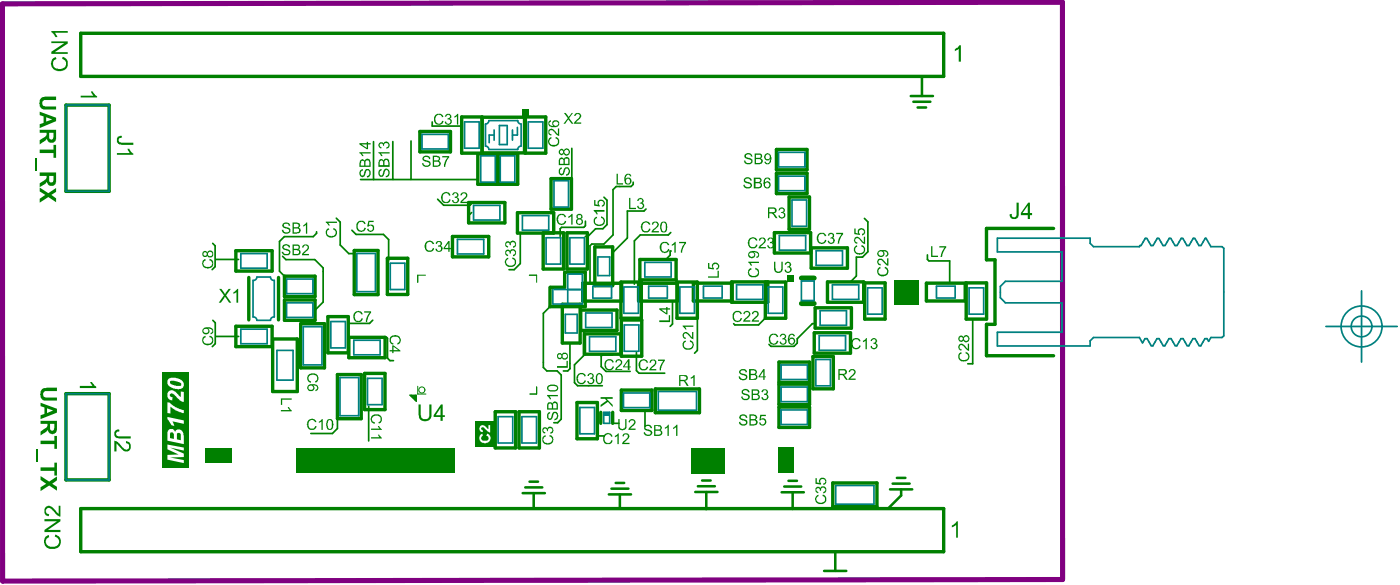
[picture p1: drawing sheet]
<svg xmlns="http://www.w3.org/2000/svg" width="274mm" height="115mm" viewBox="0 0 274 115" stroke-linecap="round" stroke-linejoin="round" font-family="sans-serif">
<g fill="none" stroke="#008000" stroke-width=".33">
<path d="M88.6 15.1h1.3M73.2 35.2h.1M80.5 35.2h.1M84.7 23.9v.8M85.8 39l1.2 1.2M92.4 39.9l-.3 .3M118.4 38.6l.6 .6M123.7 36.6h-2.9l-.6 .6M41.7 47.7l.5 .5M42.2 52.3l-.6 .5M54.8 53.2l1 .9M55.4 50.2l.6 .7"/>
<path d="M55.7 46.4l-.9 .9M61.7 50.9l1.6 1.6v.7M62.1 45.4v.3l-.7 .7M63.3 59.2l-1.5 1.6M66.7 43.5v4.5M69 45.1l.8 .8M75.2 45.9l1 1.1M92.5 41.7l-.4 .3M102 51.7l-1.2 1.2h-1M110.1 44.6l-.3 .2v1.5M114.8 43.3v.9l-.3 .4M116 47.8l-.3 .4"/>
<path d="M116.8 44.8l-1.6 1.5h-.5M119 44l-.8 .8M120.2 46l-1.8 1.8M123 46.6l-2.9 2.9M125.5 46.1h5.5M126.7 41l-.4 .4M130.5 50.9h-4.9l-.1 .1v1.5M42.2 67.4l-.6 .5M74.9 66.1h.9l.2 .2M106.5 71v1l.7 .7h2l.8 .8M107.8 60.1l-1.3 1.3M111.7 71.2v1.1l-.4 .4"/>
<path d="M112.6 71.5v3.5l.6 .6h2.2M114.4 64.8v4.9M117.9 71.8l.9 1h4.7M120.1 69.6h-2l-.2 .2M124.8 72.6l.5 .5h5M131.8 63.5l-.4 .5M136.7 68.7l-.5 .5M66.1 84l-.9 1M72.3 89.2l.2 .2h1.5M110 82.1l-.7 .8h-.7M120.1 83h1.2M126.2 80.6h.2"/>
</g>
<g fill="none" stroke="#008000" stroke-width=".67">
<path d="M55.8 58.8v4M61.8 58.8v4M106.5 52.7h4M106.5 45.6h4M125.4 50.9v3.9M132.5 50.9v3.9M132.7 55.3h4M46.2 63.9v4M53.3 63.9v4M64.3 69.2h4M64.3 62.1h4M71.5 73.2h4"/>
<path d="M113.1 78.9h4M114.6 65.4v4M121.7 65.4v4M132.7 62.4h4M71.5 80.3h4M113.1 86h4M120.1 80.8v2.2"/>
</g>
<path d="M83.4 53.9h-1.5v1.4M105.2 53.9v1.4M80.4 77.4l1.1 1.1v-1M80.4 77.4h1.2v1.3zM81 77.6l.6 .6M81.3 77.5v.4l.1-.3-.3-.1 .5 1M81.4 77.4v1M81.5 77.4v1M81.6 77.5h-1.1l1 .9-.9-1 .9 .9M81.9 77.2h1.6" fill="none" stroke="#008000" stroke-width=".2"/>
<path d="M119.9 95.8h3.3M120.7 94.7h1.7" fill="none" stroke="#008000" stroke-width=".5"/>
<circle cx="131.4" cy="49.2" r=".17" fill="#008000"/>
<g fill="none" stroke="#008000" stroke-width=".33">
<path d="M70.7 35.2h22.9M73.2 27.8v7.4M77 27.7v7.5h.1M80.6 27.6v7.6M84.7 24.7h5.7M112.1 29.1v5.8M119 39.2v4.8M120.2 37.2v8.8M124.1 35.7v.4l-.4 .5M42.2 48.2v4.1M42.3 50.8l4.5 .1M54.8 47.3v5.9"/>
<path d="M55.7 46.4h5.7M56 50.9h5.7M63.3 53.2v6M65.9 42.8l.8 .7M66.7 48l1.7 1.7h.8M69.8 45.9h5.4M76.2 47v4.2M87 40.2h5.1M102 45.7v6M110.1 44.6h4.4M115.7 48.2v7.4M116 47.8h2.4"/>
<path d="M116.8 44.8h1.4M125.5 46.1l-1.1 1.1v8.5M126.3 41.4h-3.3v5.2M131.4 49.2v.8l-.9 .9M131.5 45.6l-.5 .5M131.8 59.1v4.4M169.5 42.8l.6 .7v5.8l-1 1.1h-1.2v3.7l-1.1 1.1M181.8 50v.8l.3 .3h4.1v4.1M41.7 62.8l.5 .5v4.1M42.4 65.9h4.4M72.3 79.6v6.8M73.1 62.8l-.7 .6h-4"/>
<path d="M76 66.3v3.9l.4 .5h.7M106.5 61.4v9.6M110 73.5v8.6M110.4 72.7h.9M111.7 67.3v3.9M114.4 69.7l-1.8 1.8M115.4 75.6h2.7M117.9 69.8v2M124.8 69.1v3.5M136.7 61.7v7M150 61.6v.7l-1.3 1.4h-4.6l-.3-.3M159.6 63.4h-.3l-3 3v.8l-.6 .7h-4.6l-.4-.4"/>
<path d="M190.7 62.6v8.7h-1M60.9 85h4.3M66.1 82.1v1.9M117.1 85.4h1.4M126.4 80.6v2.9"/>
</g>
<g fill="none" stroke="#008000" stroke-width=".5">
<path d="M178.5 18.8h4.4M179.1 19.9h3.3M180.7 15v3.8M179.9 21.1h1.7M102.5 96.6h4.3M103 95.5h3.3M103.8 94.4h1.7M104.6 96.7v3M119.4 96.9h4.3M121.5 96.9v2.7M136.3 96.4h4.4M136.8 95.3h3.3"/>
<path d="M137.6 94.2h1.7M138.5 96.4v3.4M153.2 96.5h4.4M153.7 95.4h3.4M154.6 94.2h1.6M155.4 96.5v3.3M174.5 95.9h4.3M175 94.8h3.3M175.8 93.7h1.7M176.7 95.9v1.2l-2.6 2.6M161.6 111.9h4.3M163.8 108.2v3.7"/>
</g>
<g fill="none" stroke="#008000" stroke-width=".67">
<path d="M15.8 6.5h169.2v8.5h-169.2zM12.9 20.6h8.5v16.9h-8.5zM82.3 25.8h6v4h-6zM90.5 22.9h4v7.1h-4zM91.9 39.7h7.1v4h-7.1zM93.7 30.1h7.8v6h-7.8zM94.5 23h8.3v7h-8.3M97.5 30.1v6M97.7 30.1v6M103 22.9h4v7.1h-4zM108 35h4v6h-4zM152.2 29.3h6v4h-6z"/>
<path d="M152.2 34h6v3.9h-6zM154.7 38.6h4v6.3h-4zM46.2 49.1h7.1v4h-7.1zM48.8 54.4v8.3M54.6 54.4v8.3M55.8 54.1h6v4h-6zM55.8 58.8h6M69.4 49.1h4.7v8.6h-4.7zM75.9 50.6h4v7.1h-4zM88.7 46.3h7.1v4h-7.1zM101.4 41.7h7.1v4h-7.1zM106.5 45.6v7.1"/>
<path d="M107.9 56.3h2.8M110.2 59.6h3.5v7.6h-3.5zM110.5 45.6v7.1M110.7 53.3h4v6.8h-6.9v-3.8M110.7 53.4v2.9M111.2 45.6h3.9v7.1h-3.9zM114.3 55.5h7.6v3.5h-7.6zM116.6 48.4h3.5v7.6h-3.5zM121.7 55.3h4v7.1h-4zM125.2 55.5h7.6v3.5h-7.6zM125.4 54.8h7.1M125.4 50.9h7.1"/>
<path d="M132.7 55.3v7.1M135.9 55.5h7.6v3.5h-7.6zM136.7 55.3v7.1M143.4 55.2h7.1v4h-7.1zM150 55.3h4v7.1h-4zM151.8 45.6h7.1v4h-7.1zM159 48.6h7.1v4h-7.1zM162.2 55.2h7.1v4h-7.1zM169.5 55.4h4v7.1h-4zM181.6 55.5h7.6v3.5h-7.6zM189.4 55.4h4v7.1h-4zM206.6 44.8h-13.2v6.1h1.7v12.7h-1.7v6.1h13.2"/>
<path d="M12.9 77.2h8.5v16.9h-8.5zM46.2 67.9h7.1M46.2 63.9h7.1M53.5 66.4h4.8v10.3h-4.8zM55.8 62.8h6M59 63.4h4.6v8.7h-4.6zM64.3 62.1v7.1M66.1 73.4h4.7v8.7h-4.7zM68.3 62.1v7.1M68.4 66.1h7.1v4h-7.1zM71.5 73.2v7.1M75.5 73.2v7.1"/>
<path d="M113.1 78.9v7.1M113.8 60.8h7.2v4h-7.2zM114.6 69.4h7.1M114.6 65.4h7.1M117.1 78.9v7.1M121.8 76.5h6v3.9h-6zM121.8 62.7h4v7.1h-4zM128.5 76.2h8.6v4.7h-8.6zM152.7 71h6v4h-6zM152.7 75.3h6v4h-6zM152.7 79.8h6v4h-6zM159.4 69.9h4v6.3h-4z"/>
<path d="M159.6 65.2h7.1v4h-7.1zM159.8 60.3h7.1v4h-7.1zM15.8 99.7h169.2v8.4h-169.2zM97.1 80.7h4v7.1h-4zM101.7 80.7h4v7.1h-4zM117.8 80.8v2.2M163.3 94.7h8.6v4.6h-8.6z"/>
</g>
<path d="M103.8 53.9h1.4M81.9 75.7v1.5M105.2 75.8v1.4h-1.3" fill="none" stroke="#008000" stroke-width=".2"/>
<path d="M157.1 59.5h2.5M157.1 54.5h2.5" fill="none" stroke="#008000" stroke-width="1"/>
<g fill="#008000">
<path d="M152.5 87.6h3v5.1h-3z" fill-rule="evenodd"/>
<path d="M40.2 87.9h5.1v2.9h-5.1z" fill-rule="evenodd"/>
<path d="M135.6 87.8h6.5v5h-6.5z" fill-rule="evenodd"/>
<path d="M175.3 54.9h4.7v4.8h-4.7z" fill-rule="evenodd"/>
<path d="M58 87.8h31.1v4.9h-31.1z" fill-rule="evenodd"/>
<path d="M93.1 82.6h4v4.9h-4z" fill-rule="evenodd"/>
</g>
<g fill="#008000">
<path d="M39.8 66.1l.4-.3 .1 .3a.7 .7 0 0 0-.3 .9 .7 .7 0 0 0 .9 .4 .64 .64 0 0 0 .7-.6 .64 .64 0 0 0-.6-.7l.1-.4a1 1 0 0 1 .7 1.2 1 1 0 0 1-1.1 .8 1.06 1.06 0 0 1-.9-1.6z"/>
<path d="M60.3 73.6a1.19 1.19 0 0 1 1.2-.5 1.19 1.19 0 0 1 .9 .9 .88 .88 0 0 1-.6 1l-.1-.3a.67 .67 0 0 0 .5-.8 .67 .67 0 0 0-.9-.5 .74 .74 0 0 0-.7 .4 .74 .74 0 0 0 0 .8l.4 .2-.1 .2a1.02 1.02 0 0 1-.6-1.4z"/>
<path d="M63.9 45l.6-.3v.3a.7 .7 0 0 0-.3 .9 .7 .7 0 0 0 .9 .3 .64 .64 0 0 0 .7-.5 .64 .64 0 0 0-.5-.7l.2-.3a.98 .98 0 0 1 .6 1.2 .98 .98 0 0 1-1.2 .7 1.04 1.04 0 0 1-1-1.6z"/>
<path d="M63.9 43.4h2.2v.3h-1.7l.3 .5h-.3z"/>
<path d="M102.4 21.4h1.2v1.2h-1.2z"/>
<path d="M107.6 27.1l.3-.2h.2v.2a.72 .72 0 0 0-.3 1 .72 .72 0 0 0 1 .3 .64 .64 0 0 0 .6-.6 .64 .64 0 0 0-.5-.7v-.2a.96 .96 0 0 1 .7 1.2 .96 .96 0 0 1-1.2 .6 1.01 1.01 0 0 1-.9-.5 1.01 1.01 0 0 1 .1-1.1z"/>
<path d="M107.5 25.5a.82 .82 0 0 1 1.4 .3l.5 .5v-1.1h.2l-.1 1.4a1.88 1.88 0 0 1-1.1-1 .43 .43 0 0 0-.7 .1 .43 .43 0 0 0 .4 .6v.3a.81 .81 0 0 1-.6-1.1z"/>
<path d="M118.3 85.4a.97 .97 0 0 1 1-.6 .97 .97 0 0 1 .8 .7l-.3 .1a.64 .64 0 0 0-.7-.5 .64 .64 0 0 0-.6 .6v.1a.72 .72 0 0 0 .3 .9 .72 .72 0 0 0 1-.3l.1-.1 .2 .1a.96 .96 0 0 1-.7 .7 .96 .96 0 0 1-1-.4l-.1-.3z"/>
<path d="M120.5 85.4l.8-.5v2.1h-.3v-1.6l-.4 .3z"/>
<path d="M122.1 85.1a.75 .75 0 0 1 .8-.2 .75 .75 0 0 1 .5 .7l-.2 .3-.9 .9h1.1v.2h-1.4a1.15 1.15 0 0 1 .7-.9l.1-.1a.5 .5 0 0 0 .3-.5 .5 .5 0 0 0-.4-.4l-.4 .2v.2h-.2z"/>
<path d="M117.7 77.8h2.4v.4h-1.2l1.2 1.2v.4l-.9-1-1.5 1v-.4l1.2-.9-.3-.3h-.9z"/>
<path d="M118.7 70.7a1.01 1.01 0 0 1 1.7 .3l-.4 .1a.66 .66 0 0 0-.8-.4 .66 .66 0 0 0-.4 .7 .71 .71 0 0 0 .3 .8 .71 .71 0 0 0 .9-.2l.1-.2h.3a.96 .96 0 0 1-1.2 .7 .96 .96 0 0 1-.7-1.2z"/>
<path d="M120.8 70.6a.7 .7 0 0 1 1.1 0 .7 .7 0 0 1-.3 1.1l-.6 .4v.2h1v.2h-1.4l.2-.5 .3-.3a.81 .81 0 0 0 .5-1l-.1-.1a.34 .34 0 0 0-.5 .3l-.1 .2-.3-.1z"/>
<path d="M120.9 34.1h.2v1.8h1v.3h-1.2z"/>
<path d="M125.4 70.8a.94 .94 0 0 1 .9-.4 .94 .94 0 0 1 .8 .7h-.3a.72 .72 0 0 0-1-.3 .72 .72 0 0 0-.3 .9 .64 .64 0 0 0 .6 .6 .64 .64 0 0 0 .7-.5l.3 .1a.96 .96 0 0 1-1.2 .7 .96 .96 0 0 1-.7-1.2z"/>
<path d="M127.5 70.6a.67 .67 0 0 1 .8-.2 .67 .67 0 0 1 .4 .8 1.65 1.65 0 0 1-1 1l-.1 .1h1.1v.3h-1.4v-.3l.4-.5a.82 .82 0 0 0 .6-1.1l-.2-.1a.35 .35 0 0 0-.5 .5h-.3z"/>
<path d="M129 70.5h1.3v.2l-.6 1.1-.1 .8h-.3v-.6l.7-1.3h-1z"/>
<path d="M125.9 43.7l.1-.1a.97 .97 0 0 1 1.5 .3l-.3 .1a.7 .7 0 0 0-.9-.3 .7 .7 0 0 0-.3 .9 .66 .66 0 0 0 .5 .7 .66 .66 0 0 0 .7-.4h.4a.99 .99 0 0 1-1.3 .6 .99 .99 0 0 1-.6-1.3z"/>
<path d="M127.9 43.6a.68 .68 0 0 1 .8-.2 .68 .68 0 0 1 .4 .8v.2l-1 .9h1.1v.2h-1.5l.2-.5 .5-.4a.56 .56 0 0 0 .4-.4 .56 .56 0 0 0-.2-.6l-.4 .1-.1 .3h-.3z"/>
<path d="M135.4 73.9l.8-.4v2.1h-.3v-1.7l-.5 .4z"/>
<path d="M134 66.9l.4-.1 .1 .2a.67 .67 0 0 0-.4 .9 .67 .67 0 0 0 .8 .4 .7 .7 0 0 0 .8-.5 .7 .7 0 0 0-.4-.9v-.2a.96 .96 0 0 1 .6 1.2 .96 .96 0 0 1-1.2 .6 .96 .96 0 0 1-.9-.5 .96 .96 0 0 1 .2-1.1z"/>
<path d="M133.9 65.3a.7 .7 0 0 1 1.2 .2l.6 .6v-1h.2v1.4a1.88 1.88 0 0 1-1.1-1 .43 .43 0 0 0-.7 0 .43 .43 0 0 0 .4 .7l-.1 .2a.73 .73 0 0 1-.5-1.1z"/>
<path d="M133.8 63.8h2.1v.3h-1.6l.3 .4-.3 .1z"/>
<path d="M138.8 54.2h1.9v-1.1h.2v1.3h-2.1z"/>
<path d="M138.8 51.5h.3v.9l.6 .2a.73 .73 0 0 1 .6-1.1 .73 .73 0 0 1 .5 1.1l-.4 .3v-.3a.43 .43 0 0 0 .4-.5 .43 .43 0 0 0-.6-.4 .43 .43 0 0 0-.5 .4l.1 .4 .2 .1-.1 .2-1.1-.2z"/>
<path d="M145.1 81.4a.9 .9 0 0 1 1.4 .4l-.2 .1a.53 .53 0 0 0-.5-.4 .53 .53 0 0 0-.6 .3l.2 .3a1.05 1.05 0 0 1 1.2 .7 .89 .89 0 0 1-.9 .6 .89 .89 0 0 1-.8-.6l-.1-.1 .4-.1a.57 .57 0 0 0 .4 .6 .57 .57 0 0 0 .7-.4 .32 .32 0 0 0-.5-.3v-.1a.66 .66 0 0 1-.8-.8z"/>
<path d="M149 81.3h1.1v.2h-.8l-.2 .6a.73 .73 0 0 1 1.1 .3 .73 .73 0 0 1-.5 1 .73 .73 0 0 1-.9-.6h.3a.38 .38 0 0 0 .4 .4 .38 .38 0 0 0 .4-.4 .37 .37 0 0 0-.2-.6h-.5l-.1 .2h-.2z"/>
<path d="M145 72.6a.89 .89 0 0 1 1.4 .2l-.2 .2a.52 .52 0 0 0-.5-.4 .52 .52 0 0 0-.5 .4l.5 .3a.63 .63 0 0 1 .7 .4 .63 .63 0 0 1-.3 .7h-.1a.81 .81 0 0 1-1.2-.5l.3-.1a.6 .6 0 0 0 .6 .5 .6 .6 0 0 0 .6-.5l-.5-.3a.74 .74 0 0 1-.9-.6z"/>
<path d="M146 30.3a.88 .88 0 0 1 .9-.3 .88 .88 0 0 1 .6 .7h-.3a.52 .52 0 0 0-.5-.5 .52 .52 0 0 0-.5 .4l.1 .2h.2a1.21 1.21 0 0 1 1 .6 .8 .8 0 0 1-.4 .8 .8 .8 0 0 1-.8-.1l-.5-.5 .3-.2a.62 .62 0 0 0 .5 .6 .62 .62 0 0 0 .7-.4 .35 .35 0 0 0-.5-.3v-.1a.63 .63 0 0 1-.8-.8z"/>
<path d="M154.3 54.1h1.3v1.2h-1.3z"/>
<path d="M151.8 51.3h.2v1.3a.58 .58 0 0 0 .4 .6 .58 .58 0 0 0 .7-.3l.1-1.6h.2v1.3a.85 .85 0 0 1-.8 .9 .85 .85 0 0 1-.8-.9z"/>
<path d="M153.9 51.6a.63 .63 0 0 1 .8-.3 .63 .63 0 0 1 .3 .9l-.2 .1a.56 .56 0 0 1 .4 .6 .56 .56 0 0 1-.5 .5 .64 .64 0 0 1-.9-.5l.2-.1a.44 .44 0 0 0 .6 .5 .44 .44 0 0 0 .2-.7l-.2-.2-.3 .1 .1-.3a.38 .38 0 0 0 .5-.3 .38 .38 0 0 0-.4-.4 .38 .38 0 0 0-.4 .4h-.2z"/>
<path d="M10.2 11.6l.7-.4 .2 .4a1 1 0 0 0-.7 1.1 1 1 0 0 0 1.1 .8 1.2 1.2 0 0 0 1.4-1 .75 .75 0 0 0-.7-.9l.1-.4a1.43 1.43 0 0 1 .6 2.3 1.69 1.69 0 0 1-1.9 .4 1.69 1.69 0 0 1-1-1.6z"/>
<path d="M10.1 8.1h3.2v.4l-2.6 1.7h2.6v.4h-3.2v-.5l2.5-1.7h-2.5z"/>
<path d="M10.1 6.1h3.2v.3h-2.6l.6 .8-.5 .1-.3-.7-.4-.3z"/>
<path d="M23.1 26.8l.8-.2v.4a.52 .52 0 0 0-.6 .5 .52 .52 0 0 0 .6 .5h2.2v.4h-2.2a.99 .99 0 0 1-.9-.5 .99 .99 0 0 1 .1-1.1z"/>
<path d="M22.9 30h2.6l-.5-.8h.4l.3 .6 .4 .3v.2h-3.2z"/>
<path d="M39.8 51l.3-.2h.2v.2a.68 .68 0 0 0-.4 .9 .68 .68 0 0 0 1 .4 .64 .64 0 0 0 .7-.5 .64 .64 0 0 0-.6-.8l.1-.3a.91 .91 0 0 1 .6 1.4v.1a1.18 1.18 0 0 1-2-.3l-.1-.4z"/>
<path d="M72.8 81.5h.1a1.07 1.07 0 0 1 1.5-.2 1.07 1.07 0 0 1 .3 1.4l-.3 .3h-.1l-.1-.3a.66 .66 0 0 0 .4-.8 .66 .66 0 0 0-.8-.4 .69 .69 0 0 0-.8 .3 .69 .69 0 0 0 .2 .8l.3 .2-.1 .3a1.01 1.01 0 0 1-.6-1.6z"/>
<path d="M72.7 84h1.7l-.3-.3v-.2h.3l.5 .8h-2.2z"/>
<path d="M72.7 85.7h1.7l-.3-.4 .3-.1 .5 .7h-2.2z"/>
<path d="M74.3 33.4l.3-.3h.2l.1 .3a.53 .53 0 0 0-.5 .5 .53 .53 0 0 0 .4 .5l.2-.2a1.05 1.05 0 0 1 .8-1.2 .87 .87 0 0 1 .6 1 .87 .87 0 0 1-.8 .7v-.2a.32 .32 0 0 0 .4-.4h.1a.5 .5 0 0 0 0-.6 .5 .5 0 0 0-.6-.1v.2a.97 .97 0 0 1-.6 1 .72 .72 0 0 1-.6-1.1z"/>
<path d="M74.2 29.8h2.2v.3h-1.7l.3 .5h-.3z"/>
<path d="M74.3 28.1l.2-.2h.5l.2 .2a.63 .63 0 0 1 .8-.3 .63 .63 0 0 1 .4 .8 .43 .43 0 0 1-.5 .5l-.1 .1-.1-.3a.45 .45 0 0 0 .5-.5 .45 .45 0 0 0-.5-.4 .45 .45 0 0 0-.3 .6h-.3a.36 .36 0 0 0-.3-.5 .36 .36 0 0 0-.4 .3 .36 .36 0 0 0 .4 .4v.4a.68 .68 0 0 1-.5-1.1z"/>
<path d="M70.5 33.5l.6-.4v.4a.47 .47 0 0 0-.4 .5 .47 .47 0 0 0 .5 .4l.2-.4a.76 .76 0 0 1 .9-.9v.1a.92 .92 0 0 1 .3 .9 .92 .92 0 0 1-.6 .7l-.1-.3a.57 .57 0 0 0 .5-.5 .57 .57 0 0 0-.3-.6 .35 .35 0 0 0-.4 .5h-.1a.61 .61 0 0 1-.4 .8 .61 .61 0 0 1-.7-.6z"/>
<path d="M70.5 29.8h2.2v.3h-1.7l.3 .5h-.3z"/>
<path d="M85.2 22.7a1.14 1.14 0 0 1 1.6-.1l.2 .3h-.4a.67 .67 0 0 0-.8-.3 .67 .67 0 0 0-.5 .7 .7 .7 0 0 0 .6 .9 .7 .7 0 0 0 .8-.5h.3a.96 .96 0 0 1-1.2 .7 .96 .96 0 0 1-.7-1.2z"/>
<path d="M87.3 22.6a.61 .61 0 0 1 .9-.2 .61 .61 0 0 1 0 .9 .57 .57 0 0 1 .4 .7 .57 .57 0 0 1-.6 .4v.1a.72 .72 0 0 1-.8-.7h.3a.44 .44 0 0 0 .5 .4 .44 .44 0 0 0 .3-.5 .44 .44 0 0 0-.6-.3l.1-.2a.33 .33 0 0 0 .4-.2 .33 .33 0 0 0-.1-.5 .33 .33 0 0 0-.5 .1l-.1 .3-.3-.1z"/>
<path d="M89.1 22.8l.7-.5v2.1h-.2v-1.7l-.4 .4z"/>
<path d="M39.9 64.6a.49 .49 0 0 0 .4 .6 .49 .49 0 0 0 .6-.5l-.5-.3zM39.8 64.5v-.1a1.48 1.48 0 0 1 2 .2 .55 .55 0 0 1 0 .6 .55 .55 0 0 1-.5 .3v-.3a.39 .39 0 0 0 .3-.4 .39 .39 0 0 0-.5-.3l-.3-.1a.66 .66 0 0 1 .1 .9 .66 .66 0 0 1-1 .1l-.2-.3z"/>
<path d="M60.3 75.6a1.55 1.55 0 0 1 2 .1 .59 .59 0 0 1 .1 .6 .59 .59 0 0 1-.6 .3v-.2a.43 .43 0 0 0 .4-.5 .43 .43 0 0 0-.5-.4h-.4a.65 .65 0 0 1 .1 1.1 .65 .65 0 0 1-1-.2l-.2-.2zM60.5 75.8a.46 .46 0 0 0 .3 .7 .46 .46 0 0 0 .6-.5 .46 .46 0 0 0-.6-.5z"/>
<path d="M107.6 23.7l.4-.1v.2a.43 .43 0 0 0-.3 .5 .43 .43 0 0 0 .5 .4h.3a.67 .67 0 0 1 .1-1.1 .67 .67 0 0 1 1 .5 .87 .87 0 0 1-1.2 .8h-.1a.76 .76 0 0 1-.7-.4 .76 .76 0 0 1 0-.8zM108.5 24a.47 .47 0 0 0 .5 .7 .47 .47 0 0 0 .3-.8l-.6-.1z"/>
<path d="M123.1 70.8l-.7 1h.7zM123.2 70.4h.2v1.4h.3v.2h-.3v.5h-.3v-.5h-1z"/>
<path d="M122.6 34.3a.67 .67 0 0 1 .6-.2 .67 .67 0 0 1 .6 .5h-.3a.38 .38 0 0 0-.4-.4 .38 .38 0 0 0-.4 .4v.5a.67 .67 0 0 1 1.1 .2 .67 .67 0 0 1-.8 .9 .81 .81 0 0 1-.6-1zM122.7 35.2a.44 .44 0 0 0 .2 .7 .44 .44 0 0 0 .6-.2v-.1a.43 .43 0 0 0-.3-.6z"/>
<path d="M129.8 43.7v.3a.97 .97 0 0 0 .4 1.4 1.28 1.28 0 0 0 .1-1.6l-.1-.2zM129.7 43.5a.75 .75 0 0 1 .8 .1 .75 .75 0 0 1 .3 .8 .84 .84 0 0 1-.5 1.1h-.1a.73 .73 0 0 1-.8-.8v-.6z"/>
<path d="M133.4 73.7v.7h.8a.35 .35 0 0 0 .4-.3 .35 .35 0 0 0-.4-.3zM133.1 73.5h1.1a.56 .56 0 0 1 .6 .5 .56 .56 0 0 1-.6 .6l.3 .2 .5 .8h-.3l-.6-.9h-.7v.9h-.3z"/>
<path d="M147.2 81.5v.6h.5a.35 .35 0 0 0 .4-.3 .35 .35 0 0 0-.4-.3zM147.2 82.4v.8h.6a.4 .4 0 0 0 .5-.4 .4 .4 0 0 0-.5-.4zM146.9 81.2h.9a.55 .55 0 0 1 .6 .4 .55 .55 0 0 1-.3 .6 .61 .61 0 0 1 .4 .7 .61 .61 0 0 1-.6 .5h-1z"/>
<path d="M147.2 72.6v.7h.5a.36 .36 0 0 0 .4-.4 .36 .36 0 0 0-.5-.3zM147.2 73.5v.8l.6-.1a.36 .36 0 0 0 .4-.4 .36 .36 0 0 0-.5-.3zM146.8 72.3h.9a.55 .55 0 0 1 .7 .4 .55 .55 0 0 1-.3 .7 .59 .59 0 0 1 .3 .7 .59 .59 0 0 1-.7 .3h-.9z"/>
<path d="M149.6 72.8l-.6 1h.6zM149.6 72.3h.3v1.5h.2v.1h-.2v.5h-.3v-.5h-.9z"/>
<path d="M148.2 30.3v.6h.5a.32 .32 0 0 0 .4-.3 .32 .32 0 0 0-.4-.3zM148.2 31.2v.7h.6a.39 .39 0 0 0 .4-.4 .39 .39 0 0 0-.5-.3zM147.9 30.1h.9a.5 .5 0 0 1 .6 .3 .5 .5 0 0 1-.3 .6 .63 .63 0 0 1 .4 .8 .63 .63 0 0 1-.8 .4h-.8z"/>
<path d="M150.1 30.4a.45 .45 0 0 0 .1 .7 .45 .45 0 0 0 .6-.1h.1a.5 .5 0 0 0-.1-.6 .5 .5 0 0 0-.6-.1zM149.9 30.3h.1a.72 .72 0 0 1 .8-.2 .72 .72 0 0 1 .4 .7v.1a1.43 1.43 0 0 1-.5 1.3l-.6-.1-.2-.4h.2a.4 .4 0 0 0 .5 .2 .4 .4 0 0 0 .3-.5l.1-.2a.69 .69 0 0 1-1 .1 .69 .69 0 0 1-.1-1z"/>
<path d="M39.8 49.8a.35 .35 0 0 0 .7 0 .35 .35 0 0 0-.7 0zM40.8 49.6a.44 .44 0 0 0 .3 .6 .44 .44 0 0 0 .5-.5 .44 .44 0 0 0-.6-.3zM39.8 49.4l.4-.2a.32 .32 0 0 1 .4 .3 .61 .61 0 0 1 .7-.4 .61 .61 0 0 1 .5 .7 .62 .62 0 0 1-.5 .7 .62 .62 0 0 1-.7-.4 .55 .55 0 0 1-.8 .2 .55 .55 0 0 1 0-.9z"/>
<path d="M74.5 31.5l-.1 .9h.7v-.5a.38 .38 0 0 0-.2-.4 .38 .38 0 0 0-.4 0zM75.5 31.4l-.1 1h.7l-.1-.9-.1-.1zM74.3 31.4h.1a.47 .47 0 0 1 .4-.2 .47 .47 0 0 1 .4 .2 .58 .58 0 0 1 .7-.3 .58 .58 0 0 1 .4 .7l.1 .9h-2.2z"/>
<path d="M70.8 31.6l-.1 .8h.7v-.5a.35 .35 0 0 0-.2-.4 .35 .35 0 0 0-.4 .1zM71.6 31.6v.8h.8v-.5a.41 .41 0 0 0-.3-.5 .41 .41 0 0 0-.5 .2zM70.5 31.5a.49 .49 0 0 1 .5-.3 .49 .49 0 0 1 .5 .3 .62 .62 0 0 1 .7-.4 .62 .62 0 0 1 .5 .8v.8h-2.2z"/>
<path d="M70.9 28.3l1 .7v-.7zM70.5 28.1h1.4v-.3h.3v.3h.5v.2h-.5v.9h-.3l-1.4-.9z"/>
</g>
<g fill="#fff">
<path d="M94.1 85.4l.5-.4 .1 .4a.53 .53 0 0 0-.3 .8 .53 .53 0 0 0 .8 .2 .47 .47 0 0 0 .5-.4 .47 .47 0 0 0-.4-.6l.2-.4a.95 .95 0 0 1 .7 1.1 .95 .95 0 0 1-1 .8 1.1 1.1 0 0 1-1.1-1.5z"/>
<path d="M94.1 83.5a1.08 1.08 0 0 1 1.5 .5l.2 .2v-.9h.3v1.5l-.5-.2-.6-.6a.32 .32 0 0 0-.3-.3 .32 .32 0 0 0-.4 .3 .32 .32 0 0 0 .4 .3v.4a.74 .74 0 0 1-.6-1.2z"/>
</g>
<g fill="#008000">
<path d="M99.1 50.8l.4-.3h.1v.3a.66 .66 0 0 0-.4 .8 .66 .66 0 0 0 .8 .5 .71 .71 0 0 0 .9-.5 .71 .71 0 0 0-.5-.9l.1-.3a.99 .99 0 0 1 .6 1.3 .99 .99 0 0 1-1.3 .6 .99 .99 0 0 1-.7-1.5z"/>
<path d="M99.1 49.1l.6-.2 .3 .3a.67 .67 0 0 1 1.1 0 .67 .67 0 0 1-.5 1v-.3a.41 .41 0 0 0 .3-.4 .41 .41 0 0 0-.5-.4 .41 .41 0 0 0-.2 .6h-.3a.36 .36 0 0 0-.3-.5 .36 .36 0 0 0-.4 .4 .36 .36 0 0 0 .4 .3v.3a.7 .7 0 0 1-.5-1.1z"/>
<path d="M99.1 47.6l.1-.2a.42 .42 0 0 1 .5-.2 .42 .42 0 0 1 .3 .4 .63 .63 0 0 1 .9-.4 .63 .63 0 0 1 .2 1 .32 .32 0 0 1-.4 .3l-.1 .1v-.3a.43 .43 0 0 0 .4-.5 .43 .43 0 0 0-.6-.3 .43 .43 0 0 0-.2 .6l-.3-.1a.35 .35 0 0 0-.3-.4 .35 .35 0 0 0-.4 .3 .35 .35 0 0 0 .4 .4v.2a.67 .67 0 0 1-.5-.9z"/>
<path d="M107.3 81l.5-.3v.3a.55 .55 0 0 0-.3 .5 .55 .55 0 0 0 .3 .6l.2-.1 .1-.4a.89 .89 0 0 1 .7-.9 .86 .86 0 0 1 .6 1.3l-.6 .4-.1-.3a.6 .6 0 0 0 .5-.6 .6 .6 0 0 0-.5-.5l-.3 .3a.88 .88 0 0 1-.6 1 .78 .78 0 0 1-.5-1z"/>
<path d="M107.3 77.4h2.1v.3h-1.6l.2 .4v.2h-.2z"/>
<path d="M106.4 85.6l.4-.3 .2 .3a.34 .34 0 0 0-.4 .4 .71 .71 0 0 0 1 .8 .64 .64 0 0 0 .7-.6 .64 .64 0 0 0-.6-.7l.1-.2a.94 .94 0 0 1 .7 1.1 .94 .94 0 0 1-1.1 .7h-.1a1.04 1.04 0 0 1-.9-1.5z"/>
<path d="M106.4 83.9l.3-.2a.34 .34 0 0 1 .6 .3 .68 .68 0 0 1 .8-.3 .68 .68 0 0 1 .4 .7l-.1 .1a.44 .44 0 0 1-.5 .5l-.1-.2a.43 .43 0 0 0 .4-.6 .43 .43 0 0 0-.5-.3 .43 .43 0 0 0-.3 .6l-.1-.1a.36 .36 0 0 0-.3-.4 .36 .36 0 0 0-.4 .2 .36 .36 0 0 0 .1 .5l.2 .1-.1 .2a.75 .75 0 0 1-.4-1.1z"/>
<path d="M145.4 76.6l.1-.1a.84 .84 0 0 1 .8-.3 .84 .84 0 0 1 .6 .7h-.2a.53 .53 0 0 0-.5-.4 .53 .53 0 0 0-.5 .3v.2l.3 .2a.88 .88 0 0 1 1 .7 .96 .96 0 0 1-1.7 0v-.2h.3a.65 .65 0 0 0 .5 .5 .65 .65 0 0 0 .7-.4 1.13 1.13 0 0 0-1.1-.5v-.1a.51 .51 0 0 1-.3-.6z"/>
<path d="M149.4 76.5a.68 .68 0 0 1 .8-.2 .68 .68 0 0 1 .4 .7l-.4 .2a.63 .63 0 0 1 .3 .9 .63 .63 0 0 1-.9 .2 .35 .35 0 0 1-.3-.5h.3a.41 .41 0 0 0 .5 .4 .41 .41 0 0 0 .1-.7l-.4-.1v-.2a.36 .36 0 0 0 .5-.4 .36 .36 0 0 0-.4-.4 .36 .36 0 0 0-.3 .5l-.3-.1z"/>
<path d="M146.8 52.8l.3-.2h.2l.1 .2a.65 .65 0 0 0-.5 .8 .65 .65 0 0 0 .7 .5 .73 .73 0 0 0 .8-.3 .73 .73 0 0 0 0-.9l-.4-.1 .1-.3a.89 .89 0 0 1 .7 .9 .9 .9 0 0 1-1.1 .9 .98 .98 0 0 1-1-.4 .98 .98 0 0 1 .1-1.1z"/>
<path d="M146.7 51.3h2.1v.2h-1.7l.3 .5-.2 .1z"/>
<path d="M145.8 35.1a.86 .86 0 0 1 .9-.4 .86 .86 0 0 1 .7 .7h-.3a.51 .51 0 0 0-.5-.4 .51 .51 0 0 0-.5 .4l.2 .2a1.09 1.09 0 0 1 1.1 .7 .55 .55 0 0 1-.5 .6 .92 .92 0 0 1-1.2-.6l.3-.1a.6 .6 0 0 0 .6 .5 .6 .6 0 0 0 .6-.4l-.4-.3a.91 .91 0 0 1-1-.7z"/>
<path d="M160 97.3l.5-.4v.4a.66 .66 0 0 0-.5 .8 .66 .66 0 0 0 .8 .4h.1a.7 .7 0 0 0 .8-.5 .7 .7 0 0 0-.5-.8l.1-.3a.98 .98 0 0 1 .7 1.3 .98 .98 0 0 1-1.3 .6 .95 .95 0 0 1-.8-.5 .95 .95 0 0 1 .1-1z"/>
<path d="M159.9 95.7a.55 .55 0 0 1 .9 0 .67 .67 0 0 1 1.2 0 .67 .67 0 0 1-.6 1v-.3a.41 .41 0 0 0 .4-.5 .41 .41 0 0 0-.6-.3 .41 .41 0 0 0-.2 .6h-.3a.36 .36 0 0 0-.3-.5 .36 .36 0 0 0-.4 .3 .36 .36 0 0 0 .4 .4v.3a.81 .81 0 0 1-.5-1z"/>
<path d="M159.9 93.7h.2v.9h.6a.66 .66 0 0 1 .3-.9 .66 .66 0 0 1 .9 .4 .74 .74 0 0 1-.5 1v-.4a.43 .43 0 0 0 .4-.4 .43 .43 0 0 0-.5-.4 .46 .46 0 0 0-.5 .3 .46 .46 0 0 0 .2 .5v.3l-1.1-.2z"/>
<path d="M172.1 52.6l.4-.3 .1 .3a.72 .72 0 0 0-.3 .9 .72 .72 0 0 0 1 .3 .64 .64 0 0 0 .6-.6 .64 .64 0 0 0-.5-.6l.1-.3a.96 .96 0 0 1 .6 1.1 .96 .96 0 0 1-1 .8 .97 .97 0 0 1-1-.4 .97 .97 0 0 1 0-1.1z"/>
<path d="M172.1 50.8a.9 .9 0 0 1 1.4 .6l.4 .3v-1.1h.3v1.5l-.5-.1-.3-.5a1.21 1.21 0 0 0-1-.5 .41 .41 0 0 0-.2 .4 .41 .41 0 0 0 .4 .3v.4a.78 .78 0 0 1-.6-1z"/>
<path d="M186.6 103l.7-.4 .2-.4h.3v3.2h-.4v-2.5l-.7 .5z"/>
<path d="M188 69.2l.5-.2v.3a.68 .68 0 0 0-.4 .9 .68 .68 0 0 0 1 .4 .65 .65 0 0 0 .7-.5 .65 .65 0 0 0-.5-.8v-.3a.94 .94 0 0 1 .8 1.1 .94 .94 0 0 1-1.1 .7v.1a1.08 1.08 0 0 1-1-.7l-.1-.7z"/>
<path d="M188 67.6a.78 .78 0 0 1 1.3 .3l.4 .5v-1h.3v1.4l-.8-.5a.88 .88 0 0 0-1-.6l-.1 .6 .4 .1v.3a.73 .73 0 0 1-.5-1.1z"/>
<path d="M187.2 9.6l.5-.2 .3-.5h.4v3.2h-.4v-2.6l-.8 .6z"/>
<path d="M167.5 48.4l.4-.3 .2 .2a.68 .68 0 0 0-.4 .9 .68 .68 0 0 0 .9 .4 .65 .65 0 0 0 .7-.5 .65 .65 0 0 0-.5-.8l.1-.3a.97 .97 0 0 1 .7 .8 .97 .97 0 0 1-.5 1h-.1a1.06 1.06 0 0 1-1.1 0 1.06 1.06 0 0 1-.5-1z"/>
<path d="M167.6 46.6a1.1 1.1 0 0 1 1.4 .6l.3 .3v-1.1h.3v1.4l-.7-.3a1.02 1.02 0 0 0-1-.8 .39 .39 0 0 0-.2 .5 .39 .39 0 0 0 .4 .3v.2a.74 .74 0 0 1-.5-1.1z"/>
<path d="M167.5 44.8h.2v.8l.6 .2a.71 .71 0 0 1 .4-1.1 .71 .71 0 0 1 .9 .8l-.2 .5-.4 .1v-.2a.48 .48 0 0 0 .2-.8 .48 .48 0 0 0-.8 .3l.2 .7-1.1-.2z"/>
<path d="M15.6 75.6h2.5l-.4-.6 .3-.1 .9 .9v.3h-3.3z"/>
<path d="M15.8 18.8h2.5l-.5-.7v-.2h.4l.4 .7 .4 .2v.3h-3.2z"/>
<path d="M22.5 84.5l.5-.3h.3v.3a.59 .59 0 0 0-.5 .9l.4 .1h2.4v.4h-2.2a.9 .9 0 0 1-1-1z"/>
<path d="M22.4 86.4h.1a1.4 1.4 0 0 1 1 .7l.1 .1a2.12 2.12 0 0 0 1.3 .9 .65 .65 0 0 0 .4-.7 .65 .65 0 0 0-.6-.5v-.5a1.05 1.05 0 0 1 .9 1 1.05 1.05 0 0 1-.6 1.1 1.34 1.34 0 0 1-1.3-.7l-.9-.8v1.5h-.4z"/>
<path d="M55.1 78.1h2.1v.2h-1.9v1.1h-.2z"/>
<path d="M55.1 80.4h1.7l-.4-.5 .3-.1 .2 .5 .3 .1v.2h-2.1z"/>
<path d="M69.4 61.4a.96 .96 0 0 1 .9-.5 .96 .96 0 0 1 .8 .7h-.3a.67 .67 0 0 0-.8-.4 .67 .67 0 0 0-.5 .7v.1a.7 .7 0 0 0 .5 .9 .7 .7 0 0 0 .9-.5h.2a.98 .98 0 0 1-1.2 .7 .98 .98 0 0 1-.6-1.2z"/>
<path d="M71.4 61h1.3v.4l-.2 .1-.3 .7-.2 .9h-.3v-.5l.5-1 .3-.3h-1.1z"/>
<path d="M55.4 43.9a.92 .92 0 0 1 1.5 .3l-.3 .1a.49 .49 0 0 0-.4-.5 .49 .49 0 0 0-.5 .3v.3h.2a.91 .91 0 0 1 1 .7 .76 .76 0 0 1-.9 .7l-.6-.3-.2-.5h.3a.63 .63 0 0 0 .5 .6 .63 .63 0 0 0 .7-.4l-.2-.3h-.2a1.02 1.02 0 0 1-1-.8z"/>
<path d="M59.5 44.1l.7-.5v2.2h-.2v-1.7l-.5 .3z"/>
<path d="M70 43.7a.89 .89 0 0 1 .9-.4 .89 .89 0 0 1 .7 .6h-.2a.6 .6 0 0 0-.6-.5 .6 .6 0 0 0-.6 .6 .73 .73 0 0 0 .2 1 .73 .73 0 0 0 1-.1l.1-.3 .2 .1a.98 .98 0 0 1-1.2 .7 .98 .98 0 0 1-.6-1.3z"/>
<path d="M72.2 43.3h1.1v.2h-.9l-.1 .6a.73 .73 0 0 1 1.1 .5 .73 .73 0 0 1-.8 .9l-.5-.3-.1-.3 .2-.1a.45 .45 0 0 0 .6 .4 .45 .45 0 0 0 .3-.7 .45 .45 0 0 0-.4-.3 .45 .45 0 0 0-.5 .2h-.2z"/>
<path d="M82 79.3h.5v1.9a.87 .87 0 0 0 .7 .9 .87 .87 0 0 0 1-.6v-2.2h.4v1.8a1.28 1.28 0 0 1-1.3 1.5 1.28 1.28 0 0 1-1.3-1.5z"/>
<path d="M76.5 66.1h.1a1.14 1.14 0 0 1 1.2-.4 1.14 1.14 0 0 1 .8 1.1l-.4 .6-.3 .1v-.2a.72 .72 0 0 0 .3-1 .72 .72 0 0 0-1-.3 .64 .64 0 0 0-.6 .6 .64 .64 0 0 0 .5 .7v.3a1.15 1.15 0 0 1-.6-1.5z"/>
<path d="M83.4 47.6a.93 .93 0 0 1 .9-.5 .93 .93 0 0 1 .8 .7h-.3a.72 .72 0 0 0-.9-.3 .72 .72 0 0 0-.3 1 .64 .64 0 0 0 .6 .6 .64 .64 0 0 0 .6-.5l.3 .1a.96 .96 0 0 1-1.2 .6 .96 .96 0 0 1-.7-1.1z"/>
<path d="M85.5 47.4a.64 .64 0 0 1 .8-.1 .64 .64 0 0 1 .3 .7l-.2 .2a.65 .65 0 0 1 .2 1 .65 .65 0 0 1-1 0l-.3-.4h.3a.46 .46 0 0 0 .5 .4 .46 .46 0 0 0 .4-.6 .46 .46 0 0 0-.6-.3v-.2a.35 .35 0 0 0 .5-.3 .35 .35 0 0 0-.4-.4 .35 .35 0 0 0-.3 .4l-.3-.1z"/>
<path d="M86.6 38a.94 .94 0 0 1 .9-.4 .94 .94 0 0 1 .8 .7l-.2 .1a.67 .67 0 0 0-.9-.5 .67 .67 0 0 0-.4 .9 .65 .65 0 0 0 .5 .8 .65 .65 0 0 0 .8-.6l.2 .1a.94 .94 0 0 1-1.5 .5l-.1-.1a1.32 1.32 0 0 1-.1-1.5z"/>
<path d="M88.8 37.8a.69 .69 0 0 1 1.1 .5l-.1 .2-.2 .1a.66 .66 0 0 1 .3 1 .66 .66 0 0 1-1 .1l-.3-.5h.3a.41 .41 0 0 0 .5 .4 .41 .41 0 0 0 .3-.6 .41 .41 0 0 0-.5-.2v-.3a.33 .33 0 0 0 .4-.1 .33 .33 0 0 0-.2-.5 .33 .33 0 0 0-.4 .1l-.1 .3-.3-.1z"/>
<path d="M90.3 37.9a.69 .69 0 0 1 1.2 0 .69 .69 0 0 1-.3 1.1l-.6 .5h1v.3h-1.3v-.3l.3-.4a1.02 1.02 0 0 0 .8-1h-.1a.42 .42 0 0 0-.5-.2 .42 .42 0 0 0-.3 .4h-.2z"/>
<path d="M82.9 30.8a.81 .81 0 0 1 .9-.3 .81 .81 0 0 1 .5 .7h-.2a.52 .52 0 0 0-.5-.4 .52 .52 0 0 0-.5 .4l.6 .2a.67 .67 0 0 1 .7 .8 .67 .67 0 0 1-.9 .5l-.4-.1-.3-.2-.1-.4 .3-.1a.63 .63 0 0 0 .5 .6 .63 .63 0 0 0 .7-.4 .43 .43 0 0 0-.5-.4 .65 .65 0 0 1-.8-.9z"/>
<path d="M86.7 30.6h1.4v.2l-.6 1-.2 .9h-.3v-.5l.7-1.4h-1z"/>
<path d="M113.3 73.3a1 1 0 0 1 1.6 .4l-.3 .1a.71 .71 0 0 0-.9-.4 .71 .71 0 0 0-.4 .8 .85 .85 0 0 0 .8 .8l.4-.2 .1-.3 .3 .1a.97 .97 0 0 1-1.2 .6 .97 .97 0 0 1-.7-1.1l.1-.5z"/>
<path d="M115.2 73.4a.62 .62 0 0 1 .9-.2 .62 .62 0 0 1 .2 .8l-.2 .1a.57 .57 0 0 1 .5 .6 .57 .57 0 0 1-.5 .5 .68 .68 0 0 1-1-.5h.3a.43 .43 0 0 0 .5 .3 .43 .43 0 0 0 .3-.5 .43 .43 0 0 0-.5-.3l-.1 .1 .1-.3a.36 .36 0 0 0 .5-.2 .36 .36 0 0 0-.3-.5 .36 .36 0 0 0-.4 .4h-.4z"/>
<path d="M123.3 38.8h.3v1.9h1.1v.3h-1.4z"/>
<path d="M125 39a.64 .64 0 0 1 .8-.1 .64 .64 0 0 1 .3 .7l-.2 .2a.63 .63 0 0 1 .4 .8 .63 .63 0 0 1-.9 .4l-.5-.4v-.2l.3-.1a.41 .41 0 0 0 .4 .5 .41 .41 0 0 0 .4-.5 .41 .41 0 0 0-.6-.3v-.3a.36 .36 0 0 0 .5-.3 .36 .36 0 0 0-.3-.4 .36 .36 0 0 0-.4 .4h-.3z"/>
<path d="M143.7 61.4a1 1 0 0 1 1.7 0l-.2 .2a.67 .67 0 0 0-.9-.4 .67 .67 0 0 0-.4 .8 .7 .7 0 0 0 .5 .9 .7 .7 0 0 0 .8-.5h.3a.96 .96 0 0 1-1.2 .6 .96 .96 0 0 1-.7-1.1z"/>
<path d="M145.8 61.2a.68 .68 0 0 1 1.1-.1 .68 .68 0 0 1-.2 1.1l-.6 .6h1v.2h-1.4l.1-.4 .4-.2a.91 .91 0 0 0 .6-1.1l-.6-.1-.2 .4-.3-.1z"/>
<path d="M147.4 61.3a.69 .69 0 0 1 .9-.4 .69 .69 0 0 1 .4 .9l-1 1h1.1v.2h-1.4v-.3l.4-.3a.91 .91 0 0 0 .6-1.1l-.5-.1-.2 .4-.3-.1z"/>
<path d="M129.2 62.8h1.9v-1h.3v1.3h-2.2z"/>
<path d="M129.5 47.7h.1a.94 .94 0 0 1 1.6 .3l-.3 .1a.7 .7 0 0 0-.9-.4 .7 .7 0 0 0-.3 1 .64 .64 0 0 0 .6 .7 .64 .64 0 0 0 .6-.6h.3a.94 .94 0 0 1-1.1 .8 .94 .94 0 0 1-.8-1z"/>
<path d="M131.7 47.9l.8-.5v2.1h-.3v-1.6l-.4 .3z"/>
<path d="M133.1 47.4h1.4v.3l-.6 .9-.2 .9h-.2v-.4l.7-1.4h-1.1z"/>
<path d="M146.8 46.8l.2-.1a.97 .97 0 0 1 1.5 .4l-.3 .1a.72 .72 0 0 0-1-.3 .72 .72 0 0 0-.3 .9 .66 .66 0 0 0 .6 .6 .66 .66 0 0 0 .7-.4h.3a1.01 1.01 0 0 1-1.3 .6 1.01 1.01 0 0 1-.5-1.4z"/>
<path d="M148.9 46.7a.68 .68 0 0 1 .8-.1 .68 .68 0 0 1 .4 .7v.2l-1.1 .9h1.1v.3h-1.4l.2-.5 .5-.5a.56 .56 0 0 0 .4-.4 .56 .56 0 0 0-.2-.6l-.5 .1-.1 .4h-.2z"/>
<path d="M150.5 46.8a.62 .62 0 0 1 .8-.2 .62 .62 0 0 1 .3 .8l-.2 .1a.65 .65 0 0 1 .1 1.1 .65 .65 0 0 1-1-.3l-.1-.2h.3a.43 .43 0 0 0 .4 .4 .43 .43 0 0 0 .4-.5 .43 .43 0 0 0-.5-.3v-.3a.33 .33 0 0 0 .4-.3 .33 .33 0 0 0-.3-.3 .33 .33 0 0 0-.4 .3h-.3z"/>
<path d="M152.8 40.8a.62 .62 0 0 1 .7-.1 .62 .62 0 0 1 .3 .8l-.2 .1a.66 .66 0 0 1 .3 .9 .66 .66 0 0 1-.9 .3l-.4-.4v-.1l.2-.1a.43 .43 0 0 0 .6 .4 .43 .43 0 0 0 .3-.6 .43 .43 0 0 0-.6-.3l.1-.1a.37 .37 0 0 0 .4-.4 .37 .37 0 0 0-.4-.4 .37 .37 0 0 0-.4 .4h-.2z"/>
<path d="M166.5 72.6a.69 .69 0 0 1 1.1-.1 .69 .69 0 0 1-.3 1.1l-.6 .6h1v.2h-1.4l.1-.3 .3-.3a.98 .98 0 0 0 .7-1.1l-.4-.2-.4 .4h-.2z"/>
<path d="M167 66.7a1.04 1.04 0 0 1 1.8 .1l-.4 .1a.67 .67 0 0 0-.8-.4 .67 .67 0 0 0-.5 .9 .74 .74 0 0 0 .4 .7 .74 .74 0 0 0 .8-.1l.2-.3 .3 .1a.95 .95 0 0 1-1.2 .7 .95 .95 0 0 1-.7-1.1z"/>
<path d="M169.2 66.8l.7-.5v2.1h-.2v-1.6l-.5 .3z"/>
<path d="M170.8 66.5a.64 .64 0 0 1 .8-.1 .64 .64 0 0 1 .3 .7l-.3 .2a.62 .62 0 0 1 .4 .7 .62 .62 0 0 1-.7 .4l-.6-.3-.1-.2 .4-.1a.4 .4 0 0 0 .3 .4 .4 .4 0 0 0 .4-.3 .4 .4 0 0 0-.2-.5h-.3v-.2a.38 .38 0 0 0 .5-.3 .38 .38 0 0 0-.3-.5 .38 .38 0 0 0-.4 .4h-.3z"/>
<path d="M160.3 46h.1a.94 .94 0 0 1 1.6 .2l-.3 .1a.71 .71 0 0 0-.8-.4 .71 .71 0 0 0-.5 .7 .86 .86 0 0 0 .7 1l.4-.1 .2-.5 .3 .1a.95 .95 0 0 1-1.1 .7 .95 .95 0 0 1-.8-1.1z"/>
<path d="M162.4 45.8a.62 .62 0 0 1 .8-.2 .62 .62 0 0 1 .3 .7v.2l-.2 .1a.56 .56 0 0 1 .4 .6 .56 .56 0 0 1-.5 .5 .85 .85 0 0 1-1-.4l.3-.1a.43 .43 0 0 0 .5 .4 .43 .43 0 0 0 .3-.6 .43 .43 0 0 0-.6-.3l.1-.1a.38 .38 0 0 0 .5-.4 .38 .38 0 0 0-.4-.4l-.3 .2v.2l-.4-.1z"/>
<path d="M163.9 45.6h1.4v.4l-.6 .8-.2 .9h-.3l.1-.5 .6-1.3h-1z"/>
<path d="M199.3 39.7h.4v2.2a.89 .89 0 0 1-.8 1 .89 .89 0 0 1-1-.9l.5-.1a.5 .5 0 0 0 .4 .7 .5 .5 0 0 0 .5-.7z"/>
<path d="M8.1 76.4l.4-.3 .6-.1h2.1v.6h-1.8a.66 .66 0 0 0-.9 .3 .66 .66 0 0 0 .3 .9l2.4 .1v.6h-1.7a1.26 1.26 0 0 1-1.3-.4 1.26 1.26 0 0 1-.2-1.3z"/>
<path d="M8 86.4h2.7v-1h.5v2.6h-.5v-1h-2.7z"/>
<path d="M107.5 79.3v.7h.7l-.1-.6a.32 .32 0 0 0-.3-.3 .32 .32 0 0 0-.3 .2zM108.5 79l-.1 1h.7v-.6a.38 .38 0 0 0-.2-.4 .38 .38 0 0 0-.4 0zM107.3 79l.5-.2a.34 .34 0 0 1 .5 .3 .58 .58 0 0 1 .7-.3 .58 .58 0 0 1 .4 .6v.9h-2.1z"/>
<path d="M107.5 75.9a.61 .61 0 0 0 .3 .6 .61 .61 0 0 0 .6 0 .49 .49 0 0 0 .7-.2 .49 .49 0 0 0-.1-.6h-.2a1.27 1.27 0 0 0-1.3 .2zM107.3 75.8v-.1a1.55 1.55 0 0 1 2.1 .1 .83 .83 0 0 1-1.1 .9 .8 .8 0 0 1-1-.9z"/>
<path d="M147.6 76.6v.6h.5a.34 .34 0 0 0 .5-.3 .34 .34 0 0 0-.5-.3zM147.6 77.4v.8h.6a.41 .41 0 0 0 .5-.5 .41 .41 0 0 0-.6-.3zM147.4 76.3h.8a.52 .52 0 0 1 .6 .3 .52 .52 0 0 1-.2 .6h-.1a.61 .61 0 0 1 .5 .8 .61 .61 0 0 1-.7 .4h-.9z"/>
<path d="M146.9 49.7a.47 .47 0 0 0 .5 .7 .47 .47 0 0 0 .3-.8l-.6-.1zM146.8 49.5l.1-.1a1.23 1.23 0 0 1 2 .5l-.4 .6h-.2v-.2a.39 .39 0 0 0 .3-.5 .39 .39 0 0 0-.5-.3l-.3-.1a.67 .67 0 0 1 .1 1.1 .67 .67 0 0 1-1.1-.1l-.1-.2z"/>
<path d="M148.1 35.1v.6h.5a.33 .33 0 0 0 .4-.4 .33 .33 0 0 0-.5-.2zM148.1 35.9v.8h.5a.41 .41 0 0 0 .5-.5 .41 .41 0 0 0-.6-.3zM147.8 34.8h.8a.5 .5 0 0 1 .6 .3 .5 .5 0 0 1-.2 .6 .61 .61 0 0 1 .4 .8 .61 .61 0 0 1-.7 .4h-.9z"/>
<path d="M149.9 35a.72 .72 0 0 1 1.2 .3h-.3a.48 .48 0 0 0-.6-.2 .48 .48 0 0 0-.2 .6v.1a.64 .64 0 0 1 1 0 .64 .64 0 0 1-.2 1 .68 .68 0 0 1-.8 0 .68 .68 0 0 1-.3-.7l-.1-.3zM150 36a.45 .45 0 0 0 .2 .7 .45 .45 0 0 0 .6-.5 .45 .45 0 0 0-.7-.3z"/>
<path d="M172.3 49.4a.48 .48 0 0 0 .1 .6 .48 .48 0 0 0 .6 0 .48 .48 0 0 0 .1-.6zM172.1 49.4a1.44 1.44 0 0 1 1.6-.3 .67 .67 0 0 1 .5 .7 .67 .67 0 0 1-.5 .6l-.1-.3a.43 .43 0 0 0 .3-.5 .43 .43 0 0 0-.5-.3h-.2a.66 .66 0 0 1 0 .9 .66 .66 0 0 1-1 0l-.2-.3z"/>
<path d="M188.1 66.4a.35 .35 0 0 0 .7 0 .35 .35 0 0 0-.7 0zM189 66.4a.43 .43 0 0 0 .8 0 .43 .43 0 0 0-.8 0zM188 66a.52 .52 0 0 1 .4-.3 .52 .52 0 0 1 .5 .4 .63 .63 0 0 1 .9-.3 .63 .63 0 0 1 .2 .9 .57 .57 0 0 1-.6 .4 .57 .57 0 0 1-.5-.4 .53 .53 0 0 1-.8 .2 .53 .53 0 0 1-.1-.7z"/>
<path d="M57.6 43.9v.6h.5a.35 .35 0 0 0 .4-.3 .35 .35 0 0 0-.4-.3zM57.6 44.8v.7h.6a.39 .39 0 0 0 .4-.4 .39 .39 0 0 0-.5-.3zM57.4 43.6h.8a.55 .55 0 0 1 .6 .4 .55 .55 0 0 1-.3 .6 .56 .56 0 0 1 .5 .7 .56 .56 0 0 1-.7 .4l-.9 .1z"/>
<path d="M86.4 79.9l-1 1.5h1zM86.4 79.3h.4v2.1h.4v.3h-.4v.8h-.4v-.8h-1.4v-.3z"/>
<path d="M77.1 67.9v.7h1zM76.9 67.7h.2l1.4 1v.2h-1.4v.3h-.2v-.3h-.5v-.3h.5z"/>
<path d="M87.9 47.7l-.7 .9h.7zM87.9 47.2h.2v1.4h.3v.2h-.3v.6h-.2v-.6h-.9v-.2z"/>
<path d="M85.1 30.8v.6h.5a.35 .35 0 0 0 .4-.3 .35 .35 0 0 0-.4-.3zM85.1 31.7v.7h.6a.39 .39 0 0 0 .4-.4 .39 .39 0 0 0-.5-.3zM84.8 30.5h.8a.57 .57 0 0 1 .6 .4 .57 .57 0 0 1-.2 .6 .63 .63 0 0 1 .4 .8 .63 .63 0 0 1-.8 .4h-.8z"/>
<path d="M117.2 73.5l-.1 .5a.68 .68 0 0 0 .5 1 1.25 1.25 0 0 0 .1-1.5l-.1-.1zM116.9 73.4a.74 .74 0 0 1 1-.2 .74 .74 0 0 1 .3 1 .91 .91 0 0 1-.6 1.1 .78 .78 0 0 1-.8-1z"/>
<path d="M129.7 60.7l.9 .7v-.7zM129.2 60.4h1.4v-.2h.3v.2h.5v.3h-.5v.9h-.3l-1.4-.9z"/>
<path d="M150.8 40.9v.7h.7a.32 .32 0 0 0 .4-.4l-.1-.3zM150.6 40.6h1a.59 .59 0 0 1 .7 .6 .59 .59 0 0 1-.6 .6l.3 .3 .4 .7h-.3l-.8-1h-.5v1h-.2z"/>
<path d="M164.6 72.6v.7h.7a.35 .35 0 0 0 .4-.4 .35 .35 0 0 0-.4-.3zM164.4 72.3h.9a.6 .6 0 0 1 .7 .5 .6 .6 0 0 1-.5 .7l.7 .9h-.3l-.7-.9h-.6v.9h-.2z"/>
<path d="M201.5 40.3l-1 1.4h1zM201.6 39.7h.3v2h.4v.5h-.4v.7h-.4v-.7h-1.4v-.5z"/>
<path d="M9.2 80v1l1.2-.6zM8 78.9l3.2 1.2v.8l-3.2 1.2v-.7l.7-.3v-1.2l-.7-.3z"/>
<path d="M9.8 83.1v.6a.44 .44 0 0 0 .2 .6 .44 .44 0 0 0 .6-.2l.1-1zM8 82.5h3.2v1.4a.91 .91 0 0 1-.7 1.2 .91 .91 0 0 1-1.1-.8l-.3 .4-1.1 .7v-.8l1-.7 .3-.4v-.4h-1.3z"/>
</g>
<path d="M7.3 88.1v2.5" fill="none" stroke="#008000" stroke-width=".34"/>
<g fill="#008000">
<path d="M8 91.6h2.7v-.9h.5v2.5h-.5v-.9h-2.7z"/>
<path d="M8 93.3l1.6 1.1 1.6-1v.7l-1 .7 1 .6v.8l-1.6-1-1.6 1.1v-.8l1.1-.7-1.1-.7z"/>
<path d="M60.4 82.4a.92 .92 0 0 1 .9-.3 .92 .92 0 0 1 .7 .6h-.3a.7 .7 0 0 0-.9-.3 .7 .7 0 0 0-.3 .9l.1 .4a.34 .34 0 0 0 .6 .3h.3l.2-.5 .4 .1a.98 .98 0 0 1-.9 .7 .98 .98 0 0 1-1-.7l-.1-.5z"/>
<path d="M62.5 82.6l.8-.5v2.2h-.3v-1.7l-.5 .3z"/>
<path d="M55.5 48a.98 .98 0 0 1 1.3 .3v.2h-.2a.51 .51 0 0 0-.5-.4 .51 .51 0 0 0-.5 .4l.4 .3a.89 .89 0 0 1 .9 .6 .87 .87 0 0 1-1.4 .5l-.3-.4v-.1h.3a.7 .7 0 0 0 1.2 .1v-.2l-.4-.2a.89 .89 0 0 1-1-.7z"/>
<path d="M59.3 48.2a.69 .69 0 0 1 1.1-.1 .69 .69 0 0 1-.3 1.1l-.6 .6h1.1v.2h-1.4v-.2l.3-.4a1.02 1.02 0 0 0 .8-1.1l-.3-.2a.43 .43 0 0 0-.5 .4h-.3z"/>
<path d="M121.2 82.1h.3v1.3a.56 .56 0 0 0 .5 .7 .56 .56 0 0 0 .6-.7v-1.3h.2v1.3a.81 .81 0 0 1-.7 .9 .81 .81 0 0 1-.9-.6z"/>
<path d="M123.3 82.4a.68 .68 0 0 1 1.1 0 .68 .68 0 0 1-.2 1l-.6 .6h1v.3h-1.4l.1-.5 .5-.3a.74 .74 0 0 0 .4-1.1h-.5l-.2 .4-.3-.1z"/>
<path d="M109.2 71.7h1.9v-1h.2v1.4h-2.1z"/>
<path d="M109.8 32.9l.3-.1v.2a.55 .55 0 0 0-.3 .5 .55 .55 0 0 0 .3 .6l.3-.3a.97 .97 0 0 1 .6-1 .8 .8 0 0 1 .7 .4 .8 .8 0 0 1 0 .9l-.2 .2-.5 .2 .1-.4a.59 .59 0 0 0 .4-.5 .59 .59 0 0 0-.4-.6h-.2l-.2 .4a.78 .78 0 0 1-.9 .9 1.12 1.12 0 0 1 0-1.4z"/>
<path d="M116.6 42.7l.4-.3 .1 .4a.67 .67 0 0 0-.4 .8 .67 .67 0 0 0 .8 .4 .72 .72 0 0 0 .8-.4 .72 .72 0 0 0-.2-.8l-.3-.1v-.3a.96 .96 0 0 1 .7 1.2 .96 .96 0 0 1-1.2 .7 .96 .96 0 0 1-.9-.6 .96 .96 0 0 1 .2-1z"/>
<path d="M116.4 41.2h2.1v.3h-1.6l.3 .5h-.3z"/>
<path d="M116.5 39.2h.2v.9h.5a.69 .69 0 0 1 .6-1 .69 .69 0 0 1 .7 1v.1l-.5 .4v-.4a.45 .45 0 0 0 .3-.6 .45 .45 0 0 0-.7-.1l-.3 .3 .3 .7-1.1-.2z"/>
<path d="M109.3 42.3h.1a.93 .93 0 0 1 1.6 .2l-.3 .1a.71 .71 0 0 0-.8-.4 .71 .71 0 0 0-.5 .8 .85 .85 0 0 0 .7 .9l.4-.1 .2-.5 .3 .1a.95 .95 0 0 1-1.1 .7 .95 .95 0 0 1-.8-1.1z"/>
<path d="M111.4 42.4l.8-.5v2.1h-.2v-1.6l-.4 .3h-.2z"/>
<path d="M110.6 22.1h.3l.5 .8 .7-.8h.2l-.7 1.1 .8 1.1h-.3l-.6-.9-.7 .9h-.3l.8-1.1z"/>
<path d="M112.7 22.4a.67 .67 0 0 1 1-.1 .67 .67 0 0 1-.1 1l-.8 .7h1.1v.3h-1.4l.1-.4 .4-.4a.88 .88 0 0 0 .6-1 .48 .48 0 0 0-.8 .2h-.2z"/>
<path d="M182.5 48.3h.3v1.8h1.1v.3h-1.4z"/>
<path d="M184.1 48.3h1.4v.2l-.7 1.1-.1 .8h-.3l.1-.6 .7-1.3h-1.1z"/>
<path d="M8.9 105.2l.7-.3v.4a.96 .96 0 0 0-.6 1.1 .96 .96 0 0 0 1.1 .8 1.07 1.07 0 0 0 1.3-.5 1.07 1.07 0 0 0-.3-1.4l-.4-.1 .1-.4a1.41 1.41 0 0 1 1.2 1.5 1.41 1.41 0 0 1-1.4 1.3h-.2a1.51 1.51 0 0 1-1.6-.7 1.51 1.51 0 0 1 .1-1.7z"/>
<path d="M8.7 101.7h3.1v.5l-2.4 1.7h2.4v.4h-3.1v-.4l2.5-1.7h-2.5z"/>
<path d="M8.8 99.5a1.18 1.18 0 0 1 1.9 .5l.8 .7v-1.6h.3v2.1l-.6-.2-.5-.6a1.84 1.84 0 0 0-1.3-.9 .67 .67 0 0 0-.4 .8 .67 .67 0 0 0 .6 .5v.4a1.07 1.07 0 0 1-.8-1.7z"/>
<path d="M7.9 19.4a1.76 1.76 0 0 1 1.4-.5h1.7v.7h-1.8a.67 .67 0 0 0-.9 .6 .67 .67 0 0 0 .8 .7h1.9v.6h-1.7a1.12 1.12 0 0 1-1.5-1.1l-.1-.3z"/>
<path d="M7.8 29.3h2.7v-.9h.5v2.5h-.5v-.9h-2.7z"/>
<path d="M64.4 82.4l-.1 .3a1.08 1.08 0 0 0 .2 1.3v.1a.71 .71 0 0 0 .5-1 .53 .53 0 0 0-.1-.6 .53 .53 0 0 0-.5-.1zM64.2 82.2a.81 .81 0 0 1 .9 .1 .81 .81 0 0 1 .3 .8v.1a1.21 1.21 0 0 1-.6 1.1h-.1a.73 .73 0 0 1-.8-.9l.1-.9z"/>
<path d="M57.6 48.2v.6h.5a.33 .33 0 0 0 .4-.4 .33 .33 0 0 0-.5-.2zM57.6 49v.8h.6a.38 .38 0 0 0 .4-.4 .38 .38 0 0 0-.4-.4zM57.4 47.9h.8a.54 .54 0 0 1 .6 .4 .54 .54 0 0 1-.3 .6 .56 .56 0 0 1 .5 .7 .56 .56 0 0 1-.6 .4h-1z"/>
<path d="M109.4 69.8a.37 .37 0 0 0 .7 0 .37 .37 0 0 0-.7 0zM110.3 69.8a.42 .42 0 0 0 .8 0 .42 .42 0 0 0-.8 0zM109.3 69.4a.62 .62 0 0 1 .9 .1 .61 .61 0 0 1 .8-.4 .61 .61 0 0 1 .3 .9 .61 .61 0 0 1-.5 .5 .61 .61 0 0 1-.7-.4 .5 .5 0 0 1-.6 .3 .5 .5 0 0 1-.3-.7z"/>
<path d="M109.9 31.2l-.1 .9h.7v-.6a.38 .38 0 0 0-.2-.3 .38 .38 0 0 0-.4 0zM110.8 31.1l-.1 1h.7v-.6a.37 .37 0 0 0-.1-.4 .37 .37 0 0 0-.4 0zM109.6 31.1a.51 .51 0 0 1 .5-.3 .51 .51 0 0 1 .5 .4 .59 .59 0 0 1 .7-.4 .59 .59 0 0 1 .4 .8v.8h-2.2z"/>
<path d="M109.8 29.8a.35 .35 0 0 0 .7 0 .35 .35 0 0 0-.7 0zM110.6 29.8a.45 .45 0 0 0 .9 0 .45 .45 0 0 0-.9 0zM109.6 29.4a.52 .52 0 0 1 .5-.2 .52 .52 0 0 1 .5 .3 .63 .63 0 0 1 .8-.3 .63 .63 0 0 1 .3 .9 .63 .63 0 0 1-.6 .4 .63 .63 0 0 1-.6-.4 .43 .43 0 0 1-.5 .3 .43 .43 0 0 1-.4-.3z"/>
<path d="M113.3 42.5a.32 .32 0 0 0 .6 0 .32 .32 0 0 0-.6 0zM113.1 43.5a.45 .45 0 0 0 .9 0 .45 .45 0 0 0-.9 0zM113 42.2a.66 .66 0 0 1 .8-.3 .66 .66 0 0 1 .4 .8l-.3 .2a.63 .63 0 0 1 .3 .9 .63 .63 0 0 1-.9 .2 .65 .65 0 0 1-.4-.5 .65 .65 0 0 1 .4-.7 .51 .51 0 0 1-.3-.6z"/>
<path d="M9.1 23v.8l1.1-.4zM7.8 21.9l3.2 1.2v.6l-3.2 1.4v-.8l.7-.2v-1.3l-.7-.2z"/>
<path d="M9.6 26v.6a.44 .44 0 0 0 .2 .7 .44 .44 0 0 0 .6-.3l.1-1zM7.8 25.4h3.2v1.5a.9 .9 0 0 1-.8 1.1 .9 .9 0 0 1-1-.9l-.2 .4-1.2 .8v-.8l1-.6 .3-.5v-.4h-1.3z"/>
</g>
<path d="M7.1 31v2.5" fill="none" stroke="#008000" stroke-width=".34"/>
<g fill="#008000">
<path d="M7.8 36.8l1.7 1.1 1.5-1.1v.8l-.9 .6 .9 .7v.7l-1.5-1-1.7 1.1v-.7l1.1-.8-1.1-.7z"/>
<path d="M9.6 34.5v.6a.46 .46 0 0 0 .4 .6 .46 .46 0 0 0 .5-.5v-.7zM7.8 33.8h3.2v1.4a.98 .98 0 0 1-.4 1.1 .98 .98 0 0 1-1 0l-.4-.5v-.2l-.2 .4-1.2 .7v-.8l.7-.4a.91 .91 0 0 0 .6-1h-1.3z"/>
</g>
<path d="M31.8 73h5.3v18.7h-5.3z" fill-rule="evenodd" fill="#008000"/>
<g fill="#fff">
<path d="M32.8 87.1l3.2 .6v.6l-2.7-.6 2.7 1.2v.7l-2.7 .1 2.7 .5v.6l-3.2-.7v-.9l2.2-.1-2.2-1z"/>
<path d="M32.8 81.7l3.2 .7v.7l-2.2-.5 .4 .9-.6-.2-.8-1.2z"/>
<path d="M32.8 78.8l.5 .1 .6 .6 1 .5 1.1 .4v.6l-.8-.2-1-.5-.8-.6v1.3h-.6z"/>
<path d="M33 76.7a1.33 1.33 0 0 1 1.9 .5l.5 .6v-1.1l.6 .1v2a1.21 1.21 0 0 1-1-.6l-.5-.5a.97 .97 0 0 0-1-.5 .38 .38 0 0 0-.1 .4 .38 .38 0 0 0 .4 .2l-.1 .7a1.09 1.09 0 0 1-.7-1.7z"/>
<path d="M33.4 84.8l-.1 1.1 .8 .1v-.6a.53 .53 0 0 0-.1-.5 .53 .53 0 0 0-.6-.1zM34.7 85v1.1l.7 .2v-1a.41 .41 0 0 0-.2-.5 .41 .41 0 0 0-.5 .2zM32.9 84.4a.79 .79 0 0 1 .8-.3 .79 .79 0 0 1 .6 .6 .86 .86 0 0 1 1.1-.5 .86 .86 0 0 1 .5 1.1l.1 1.7-3.2-.6z"/>
<path d="M33.3 74.7a.72 .72 0 0 0 .8 .8l.8 .1a.42 .42 0 0 0 .5 0 .42 .42 0 0 0 0-.6l-.5-.1a1.98 1.98 0 0 0-1.6-.2zM33 74.3l.5-.3 1 .1a1.36 1.36 0 0 1 1.4 1.8 2.09 2.09 0 0 1-1.9 .2h-.1a1.19 1.19 0 0 1-.9-1.8z"/>
</g>
<g fill="#008000">
<path d="M43 56.6h.4l.7 1 .7-1h.5l-1 1.3 1 1.4h-.4l-.8-1.2-.8 1.2h-.4l1-1.4z"/>
<path d="M45.8 57.3l.3-.2 .4-.5h.2v2.7h-.3v-2.1l-.6 .4z"/>
<path d="M150.8 65.8h.1a.96 .96 0 0 1 1.7 .2l-.3 .1a.66 .66 0 0 0-.8-.5 .66 .66 0 0 0-.5 .8 .7 .7 0 0 0 .3 .8 .7 .7 0 0 0 .9-.1l.1-.3h.3a.96 .96 0 0 1-1.2 .7 .96 .96 0 0 1-.7-1.2z"/>
<path d="M152.9 65.7a.61 .61 0 0 1 .9-.3 .61 .61 0 0 1 .1 .9 .7 .7 0 0 1 .1 1 .7 .7 0 0 1-1 .1l-.2-.4 .3-.1a.43 .43 0 0 0 .5 .4 .43 .43 0 0 0 .4-.4 .43 .43 0 0 0-.6-.4v-.2a.37 .37 0 0 0 .4-.3 .37 .37 0 0 0-.3-.4 .37 .37 0 0 0-.4 .3h-.3z"/>
<path d="M126.3 83.6a.85 .85 0 0 1 .9-.4 .85 .85 0 0 1 .6 .7h-.2a.53 .53 0 0 0-.5-.4 .53 .53 0 0 0-.6 .3v.2l.6 .2a.88 .88 0 0 1 .8 .7 .91 .91 0 0 1-.9 .5 .91 .91 0 0 1-.8-.6l.3-.1a.32 .32 0 0 0 .3 .4 .41 .41 0 0 0 .6 0 .41 .41 0 0 0-.1-.6 .91 .91 0 0 1-1-.7z"/>
<path d="M130.3 83.7l.8-.5v2.2h-.2v-1.7l-.6 .4z"/>
<path d="M132 83.8l.8-.6v2.2h-.3v-1.7l-.5 .4z"/>
<path d="M154.6 65.7a.65 .65 0 0 1 .7-.3 .65 .65 0 0 1 .5 .5h-.2a.4 .4 0 0 0-.5-.2 .4 .4 0 0 0-.3 .5l-.1 .2a.68 .68 0 0 1 1.1 .1 .68 .68 0 0 1-.4 1 .68 .68 0 0 1-.9-.6v-.6zM154.7 66.9a.5 .5 0 0 0 1 0 .5 .5 0 0 0-1 0z"/>
<path d="M128.5 83.5v.7h.5a.34 .34 0 0 0 .5-.3 .34 .34 0 0 0-.5-.3zM128.5 84.4v.8h.6a.41 .41 0 0 0 .5-.5 .41 .41 0 0 0-.6-.3zM128.2 83.3h.9a.5 .5 0 0 1 .6 .3 .5 .5 0 0 1-.3 .7 .61 .61 0 0 1 .5 .7 .61 .61 0 0 1-.7 .4h-1z"/>
</g>
<circle cx="82.7" cy="76.4" r=".6" fill="none" stroke="#008000" stroke-width=".2"/>
<path d="M.5 .8l207.8-.4v113.2l-207.8 .3z" fill="none" stroke="#800080" stroke-width="1"/>
<g fill="none" stroke="#008080" stroke-width=".33">
<path d="M12.9 20.6h8.5v16.9h-8.5zM82.7 26.3h5.2v2.9h-5.2zM91.1 23.9h2.8v5.1h-2.8zM94.2 30.5h2.9v5.2h-2.9zM95.2 24.3v4.3M95.8 23.6h5.7M95.8 29.3h5.7M96.9 25.5v2M96.9 26.5h-1v1.5M97.9 24.6h1.5v3.7h-1.5zM98.1 30.5h2.8v5.2h-2.8zM100.5 25.5v2"/>
<path d="M101.4 25v1.5h-.9M102.2 24.3v4.3M103.6 23.9h2.8v5.1h-2.8zM108.6 35.4h2.9v5.2h-2.9zM152.6 34.5h5.2v2.9h-5.2zM152.6 29.9h5.2v2.8h-5.2zM155.3 39.2h2.8v5.1h-2.8zM47.2 49.7h5.2v2.9h-5.2zM49.6 55v7.1M50.4 54.3h2.6M53.8 55v7.1M56.2 54.7h5.1v2.9h-5.1z"/>
<path d="M56.2 59.4h5.1v2.8h-5.1zM69.9 49.7h3.7v7.5h-3.7zM76.5 51.6h2.9v5.1h-2.9zM89.7 46.9h5.1v2.9h-5.1zM92.8 40.3h5.2v2.8h-5.2zM102.4 42.3h5.2v2.8h-5.2zM107.1 46.6h2.8v5.2h-2.8zM108.4 56.7v2.9M108.6 56.7l5.6 .1M111.3 59.5v-5.8h2.9v5.9h-5.8M111.7 46.6h2.9v5.2h-2.9zM116.2 56.1h3.7v2.3h-3.7z"/>
<path d="M117.2 50.4h2.3v3.6h-2.3zM122.3 56.2h2.9v5.2h-2.9zM126.4 51.4h5.2v2.9h-5.2zM127.2 56.1h3.6v2.3h-3.6zM133.3 56.2h2.8v5.2h-2.8zM137.9 56.1h3.7v2.3h-3.7zM144.4 55.8h5.2v2.9h-5.2zM150.6 56.2h2.9v5.2h-2.9zM152.8 46.2h5.1v2.8h-5.1zM157.1 55.1h2.5v3.8h-2.5zM160 49.1h5.2v2.9h-5.2zM163.2 55.8h5.2v2.9h-5.2z"/>
<path d="M170.1 56.4h2.8v5.2h-2.8zM183.6 56.1h3.7v2.3h-3.7zM190 56.4h2.8v5.2h-2.8zM224.8 46.7h-.3l-.8 1.4h-.2l-.1 .2h-9l-.7-.6v-1h-18.2v2.7h12.7v5.7h-11.1l-1 1v2.3l1 1h11.1v5.7h-12.7v2.7h18.2v-1l.7-.7h9l.6 1.1 .5-.8h.4l.8 1.4M224.8 46.7l.9 1.4h.4M227.2 46.7h-.3l-.8 1.4M227.2 46.7l.8 1.4h.4M229.5 46.7h-.3l-.8 1.4M229.5 46.7l.8 1.4h.5M231.9 46.7h-.3l-.8 1.4M231.9 46.7l.8 1.4h.4M234.2 46.7h-.3l-.8 1.4"/>
<path d="M234.2 46.7l.8 1.4h.5M235.5 48.1l.8-1.4h.1l1 1.6h2.2l.3 .4v17.1l-.3 .3h-2.2l-.4 .8M266.9 57v14M12.9 77.2h8.5v16.9h-8.5zM47.2 64.5h5.2v2.9h-5.2zM50.4 62.8h2.6M54.3 68.7h3.2v5.8h-3.2zM59.5 64h3.6v7.5h-3.6zM64.8 63h2.9v5.2h-2.9zM66.6 74h3.7v7.5h-3.7zM69.4 66.7h5.1v2.8h-5.1zM72 74.2h2.9v5.1h-2.9z"/>
<path d="M110.8 61.6h2.4v3.7h-2.4zM113.7 79.9h2.8v5.1h-2.8zM114.8 61.3h5.2v2.9h-5.2zM115.6 66h5.1v2.9h-5.1zM122.2 77h5.2v2.9h-5.2zM122.4 63.7h2.8v5.1h-2.8zM129.1 76.7h7.4v3.7h-7.4zM153.1 71.5h5.2v2.9h-5.2zM153.1 75.9h5.2v2.8h-5.2zM159.9 70.5h2.9v5.1h-2.9zM160.6 65.8h5.2v2.8h-5.2zM160.8 60.9h5.1v2.9h-5.1z"/>
<path d="M228 67.8l-.8-1.4h-.4l-.8 1.4h-.3M230.4 67.7l-.8-1.3h-.4l-.8 1.4h-.3M231.5 66.4h.4l.8 1.3M231.5 66.4l-.8 1.4h-.3M233.9 66.4h.4l.8 1.3M233.9 66.4l-.9 1.4h-.2M236.2 66.4h.4l.3 .5M236.2 66.4l-.8 1.4h-.3M259.9 64h14M97.7 81.7h2.8v5.1h-2.8zM102.3 81.7h2.9v5.1h-2.9zM118.4 80.8h1.1v2.2h-1.1z"/>
<path d="M153.1 80.3h5.2v2.9h-5.2zM163.8 95.2h7.5v3.6h-7.5z"/>
</g>
<path d="M118.4 80.8h1.1v.7h-1.1z" fill-rule="evenodd" fill="#008080"/>
<g fill="none" stroke="#008080" stroke-width=".33">
<path d="M95.2 28.6a.67 .67 0 0 1 .6 .7M95.8 23.6a.67 .67 0 0 1-.6 .7M101.5 23.6a.67 .67 0 0 0 .7 .7M102.2 28.6a.67 .67 0 0 0-.7 .7M50.4 54.3a.67 .67 0 0 1-.8 .7M53 54.3v.1a.67 .67 0 0 0 .8 .6M49.6 62.1a.66 .66 0 0 1 .8 .7M53.8 62.1h-.1a.67 .67 0 0 0-.7 .7"/>
<circle cx="266.9" cy="64" r="2.03"/>
<circle cx="266.9" cy="64" r="4"/>
</g>
</svg>
